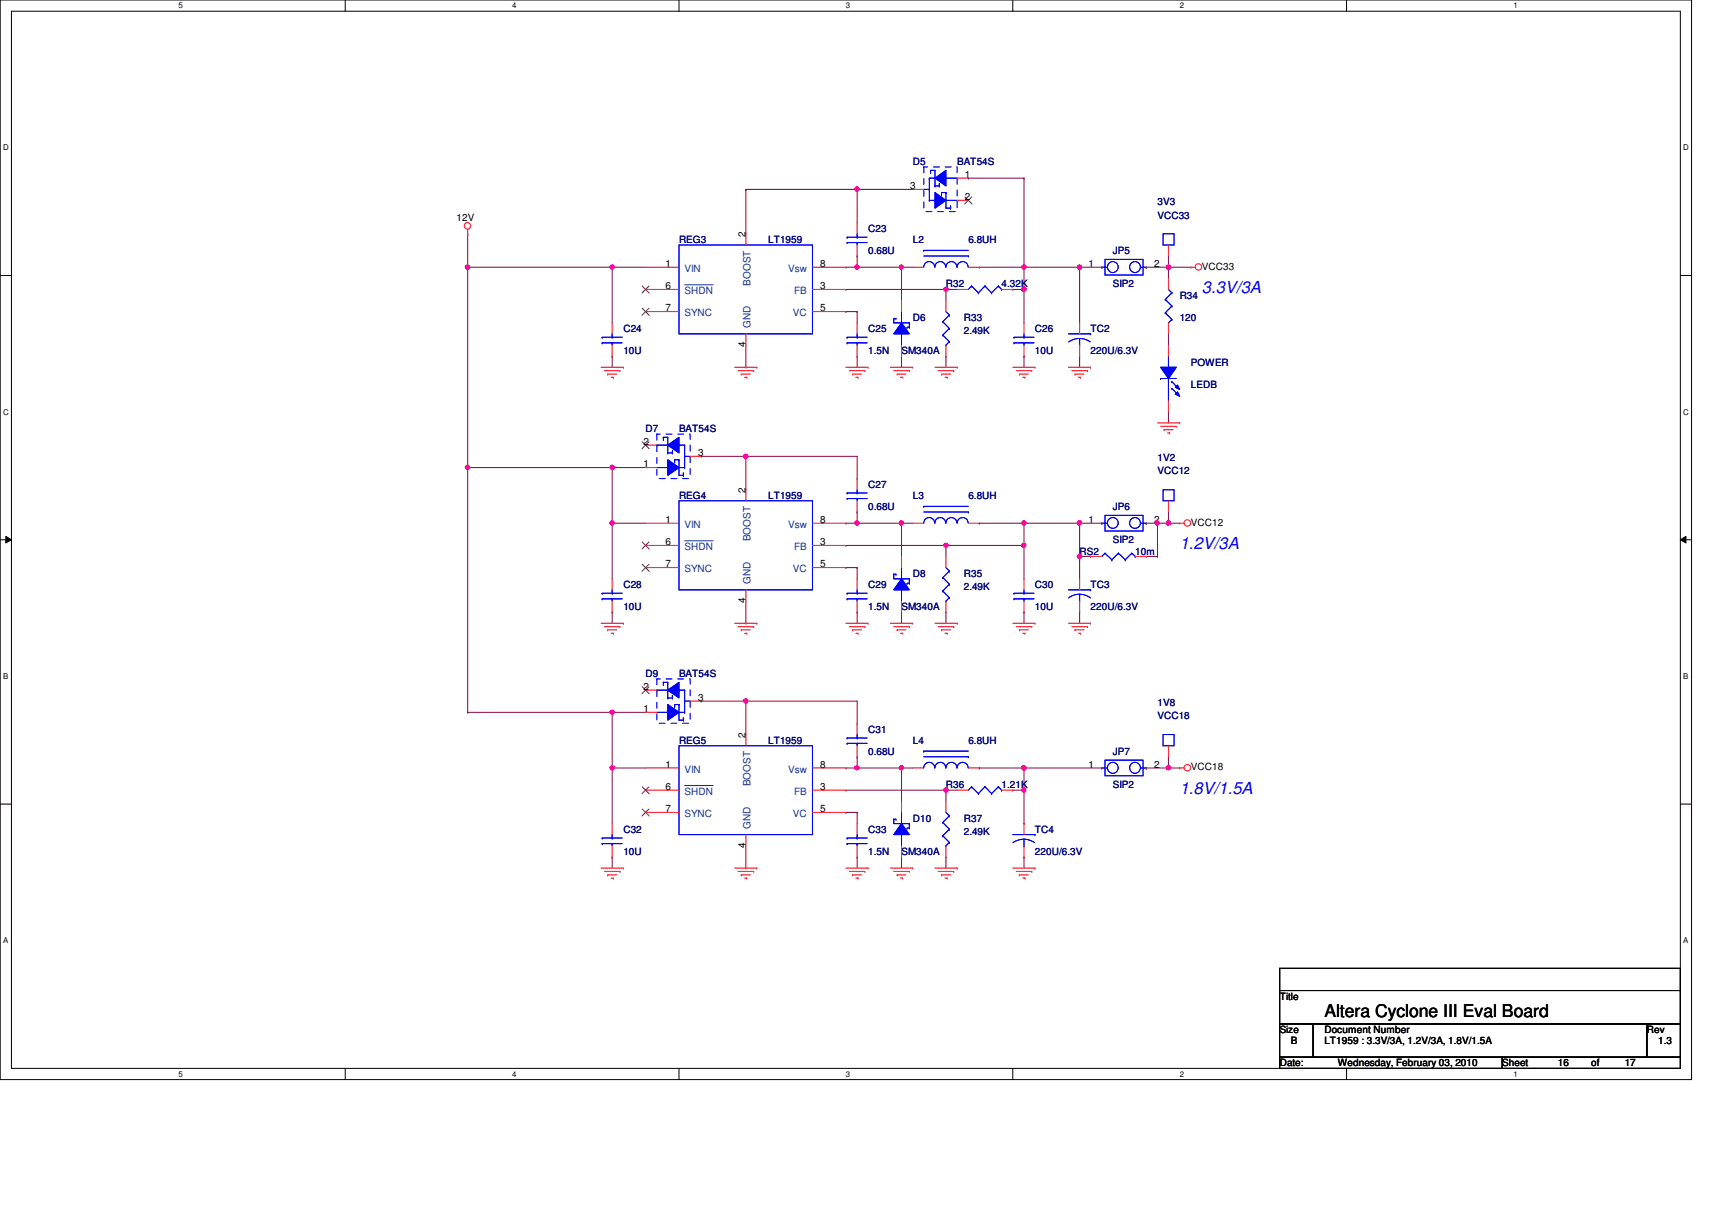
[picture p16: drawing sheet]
<svg xmlns="http://www.w3.org/2000/svg" width="297mm" height="210mm" viewBox="0 0 297 210" stroke-linecap="round" stroke-linejoin="round" font-family="sans-serif">
<defs><g id="words">
<text font-size="3" x="229.8" y="176.5">Altera Cyclone III Eval Board</text>
<g font-size="2.9" fill="#00f">
<text x="208.5" y="50.9">3.3V/3A</text>
<text x="204.7" y="95.3">1.2V/3A</text>
<text x="204.7" y="137.8">1.8V/1.5A</text>
</g>
<g font-size="1.7" fill="#00007f">
<text x="158.4" y="28.7">D5</text>
<text x="166.1" y="28.7">BAT54S</text>
<text x="200.8" y="35.6">3V3</text>
<text x="150.6" y="40.2">C23</text>
<text x="200.8" y="37.9">VCC33</text>
<text x="117.8" y="42.2">REG3</text>
<text x="133.3" y="42.2">LT1959</text>
<text x="150.6" y="44.1">0.68U</text>
<text x="158.4" y="42.2">L2</text>
<text x="168" y="42.2">6.8UH</text>
<text x="193.1" y="44.1">JP5</text>
<text x="164.1" y="49.9">R32</text>
<text x="173.8" y="49.9">4.32K</text>
<text x="193.1" y="49.9">SIP2</text>
<text x="204.7" y="51.8">R34</text>
<text x="108.2" y="57.6">C24</text>
<text x="150.6" y="57.6">C25</text>
<text x="158.4" y="55.7">D6</text>
<text x="167.2" y="55.7">R33</text>
<text x="167.2" y="58">2.49K</text>
<text x="179.6" y="57.6">C26</text>
<text x="189.2" y="57.6">TC2</text>
<text x="204.7" y="55.7">120</text>
<text x="108.2" y="61.5">10U</text>
<text x="150.6" y="61.5">1.5N</text>
<text x="156.4" y="61.5">SM340A</text>
<text x="179.6" y="61.5">10U</text>
<text x="189.2" y="61.5">220U/6.3V</text>
<text x="206.6" y="63.4">POWER</text>
<text x="206.6" y="67.3">LEDB</text>
<text x="112" y="75">D7</text>
<text x="117.8" y="75">BAT54S</text>
<text x="200.8" y="80">1V2</text>
<text x="200.8" y="82.3">VCC12</text>
<text x="117.8" y="86.6">REG4</text>
<text x="133.3" y="86.6">LT1959</text>
<text x="150.6" y="84.6">C27</text>
<text x="150.6" y="88.5">0.68U</text>
<text x="158.4" y="86.6">L3</text>
<text x="168" y="86.6">6.8UH</text>
<text x="193.1" y="88.5">JP6</text>
<text x="193.1" y="94.3">SIP2</text>
<text x="158.4" y="100.1">D8</text>
<text x="167.2" y="100.1">R35</text>
<text x="187.3" y="96.2">RS2</text>
<text x="197" y="96.2">10m</text>
<text x="108.2" y="102">C28</text>
<text x="108.2" y="105.9">10U</text>
<text x="150.6" y="102">C29</text>
<text x="150.6" y="105.9">1.5N</text>
<text x="156.4" y="105.9">SM340A</text>
<text x="167.2" y="102.4">2.49K</text>
<text x="179.6" y="102">C30</text>
<text x="179.6" y="105.9">10U</text>
<text x="189.2" y="102">TC3</text>
<text x="189.2" y="105.9">220U/6.3V</text>
<text x="112" y="117.4">D9</text>
<text x="117.8" y="117.4">BAT54S</text>
<text x="200.8" y="122.5">1V8</text>
<text x="200.8" y="124.8">VCC18</text>
<text x="117.8" y="129">REG5</text>
<text x="133.3" y="129">LT1959</text>
<text x="150.6" y="127.1">C31</text>
<text x="150.6" y="131">0.68U</text>
<text x="158.4" y="129">L4</text>
<text x="168" y="129">6.8UH</text>
<text x="193.1" y="131">JP7</text>
<text x="164.1" y="136.7">R36</text>
<text x="173.8" y="136.7">1.21K</text>
<text x="193.1" y="136.7">SIP2</text>
<text x="158.4" y="142.5">D10</text>
<text x="167.2" y="142.5">R37</text>
<text x="108.2" y="144.5">C32</text>
<text x="108.2" y="148.3">10U</text>
<text x="150.6" y="144.5">C33</text>
<text x="150.6" y="148.3">1.5N</text>
<text x="156.4" y="148.3">SM340A</text>
<text x="167.2" y="144.9">2.49K</text>
<text x="179.6" y="144.5">TC4</text>
<text x="179.6" y="148.3">220U/6.3V</text>
</g>
<g font-size="1.7">
<text x="157.9" y="32.8">3</text>
<text x="167.4" y="30.9">1</text>
<text x="167.4" y="34.7">2</text>
<text x="79.2" y="38.3">12V</text>
<text x="129.4" y="41.1" transform="rotate(-90 129.4 41.1)">2</text>
<text x="115.5" y="46.3">1</text>
<text x="142.3" y="46.3">8</text>
<text x="188.8" y="46.3">1</text>
<text x="200.2" y="46.3">2</text>
<text x="208.5" y="46.8">VCC33</text>
<text x="115.5" y="50.2">6</text>
<text x="142.3" y="50.2">3</text>
<text x="115.5" y="54">7</text>
<text x="142.3" y="54">5</text>
<text x="129.4" y="60.2" transform="rotate(-90 129.4 60.2)">4</text>
<text x="111.6" y="77.2">2</text>
<text x="111.6" y="81.1">1</text>
<text x="121.1" y="79.1">3</text>
<text x="129.4" y="85.5" transform="rotate(-90 129.4 85.5)">2</text>
<text x="115.5" y="90.7">1</text>
<text x="115.5" y="94.6">6</text>
<text x="142.3" y="94.6">3</text>
<text x="142.3" y="90.7">8</text>
<text x="188.8" y="90.7">1</text>
<text x="200.2" y="90.7">2</text>
<text x="206.6" y="91.2">VCC12</text>
<text x="115.5" y="98.4">7</text>
<text x="142.3" y="98.4">5</text>
<text x="129.4" y="104.6" transform="rotate(-90 129.4 104.6)">4</text>
<text x="111.6" y="119.7">2</text>
<text x="111.6" y="123.5">1</text>
<text x="121.1" y="121.6">3</text>
<text x="129.4" y="128" transform="rotate(-90 129.4 128)">2</text>
<text x="115.5" y="133.2">1</text>
<text x="115.5" y="137">6</text>
<text x="142.3" y="137">3</text>
<text x="142.3" y="133.2">8</text>
<text x="188.8" y="133.2">1</text>
<text x="200.2" y="133.2">2</text>
<text x="206.6" y="133.6">VCC18</text>
<text x="115.5" y="140.9">7</text>
<text x="142.3" y="140.9">5</text>
<text x="129.4" y="147.1" transform="rotate(-90 129.4 147.1)">4</text>
<text x="222" y="173.4">Title</text>
<text x="222" y="179.2">Size</text>
<text x="229.8" y="179.2">Document Number</text>
<text x="285.7" y="179.2">Rev</text>
<text x="222" y="185">Date:</text>
<text x="224" y="181.1">B</text>
<text x="229.8" y="181.1">LT1959 : 3.3V/3A, 1.2V/3A, 1.8V/1.5A</text>
<text x="232.1" y="185">Wednesday, February 03, 2010</text>
<text x="260.6" y="185">Sheet</text>
<text x="270.3" y="185">16</text>
<text x="276.1" y="185">of</text>
<text x="281.9" y="185">17</text>
<text x="287.7" y="181.1">1.3</text>
</g>
<g font-size="1.7" fill="#003f7f">
<text x="118.8" y="47.2">VIN</text>
<text x="136.8" y="47.2">Vsw</text>
<text x="118.8" y="51">SHDN</text>
<text x="130.2" y="49.5" transform="rotate(-90 130.2 49.5)">BOOST</text>
<text x="137.8" y="51">FB</text>
<text x="118.8" y="54.9">SYNC</text>
<text x="130.2" y="56.9" transform="rotate(-90 130.2 56.9)">GND</text>
<text x="137.6" y="54.9">VC</text>
<text x="118.8" y="91.6">VIN</text>
<text x="118.8" y="95.4">SHDN</text>
<text x="130.2" y="93.9" transform="rotate(-90 130.2 93.9)">BOOST</text>
<text x="136.8" y="91.6">Vsw</text>
<text x="137.8" y="95.4">FB</text>
<text x="118.8" y="99.3">SYNC</text>
<text x="130.2" y="101.3" transform="rotate(-90 130.2 101.3)">GND</text>
<text x="137.6" y="99.3">VC</text>
<text x="118.8" y="134">VIN</text>
<text x="118.8" y="137.9">SHDN</text>
<text x="130.2" y="136.4" transform="rotate(-90 130.2 136.4)">BOOST</text>
<text x="136.8" y="134">Vsw</text>
<text x="137.8" y="137.9">FB</text>
<text x="118.8" y="141.7">SYNC</text>
<text x="130.2" y="143.8" transform="rotate(-90 130.2 143.8)">GND</text>
<text x="137.6" y="141.7">VC</text>
</g>
<g font-size="1.4">
<text x="30.9" y="1.4">5</text>
<text x="88.9" y="1.4">4</text>
<text x="146.8" y="1.4">3</text>
<text x="204.7" y="1.4">2</text>
<text x="262.6" y="1.4">1</text>
<text x=".5" y="26.1">D</text>
<text x="292.1" y="26.1">D</text>
<text x=".5" y="71.9">C</text>
<text x="292.1" y="71.9">C</text>
<text x=".5" y="117.8">B</text>
<text x="292.1" y="117.8">B</text>
<text x=".5" y="163.6">A</text>
<text x="292.1" y="163.6">A</text>
<text x="30.9" y="186.8">5</text>
<text x="88.9" y="186.8">4</text>
<text x="146.8" y="186.8">3</text>
<text x="204.7" y="186.8">2</text>
<text x="262.6" y="186.8">1</text>
</g>
</g></defs>
<path d="M0 0h293.5v187.3h-293.5zM2 1.9h289.5v183.4h-289.5z" fill="none" stroke="#000" stroke-width=".17"/>
<g fill="#fff">
<path d="M30.9 .2h.8v1.5h-.8z"/>
<path d="M30.9 185.5h.8v1.6h-.8z"/>
</g>
<path d="M59.9 0v1.9M59.9 185.3v2" fill="none" stroke="#000" stroke-width=".17"/>
<g fill="#fff">
<path d="M88.9 .2h.7v1.5h-.7z"/>
<path d="M88.9 185.5h.7v1.6h-.7z"/>
</g>
<path d="M117.8 0v1.9M117.8 185.3v2" fill="none" stroke="#000" stroke-width=".17"/>
<g fill="#fff">
<path d="M146.8 .2h.7v1.5h-.7z"/>
<path d="M146.8 185.5h.7v1.6h-.7z"/>
</g>
<path d="M175.7 0v1.9M175.7 185.3v2" fill="none" stroke="#000" stroke-width=".17"/>
<g fill="#fff">
<path d="M204.7 .2h.7v1.5h-.7z"/>
<path d="M204.7 185.5h.7v1.6h-.7z"/>
</g>
<path d="M233.6 0v1.9M233.6 185.3v2" fill="none" stroke="#000" stroke-width=".17"/>
<g fill="#fff">
<path d="M262.6 .2h.8v1.5h-.8z"/>
<path d="M262.6 185.5h.8v1.6h-.8z"/>
<path d="M.5 24.8h1v1.6h-1z"/>
<path d="M292.1 24.8h.9v1.6h-.9z"/>
<path d="M.5 70.7h1v1.5h-1z"/>
<path d="M292.1 70.7h.9v1.5h-.9z"/>
</g>
<path d="M0 47.8h2M291.5 47.8h2" fill="none" stroke="#000" stroke-width=".17"/>
<g fill="#fff">
<path d="M.5 116.5h.9v1.6h-.9z"/>
<path d="M292.1 116.5h.8v1.6h-.8z"/>
</g>
<path d="M0 93.6h2M1 93l1 .6-1 .6zM291.5 93.6l1-.6v1.2zM291.5 93.6h2" fill="none" stroke="#000" stroke-width=".17"/>
<path d="M1 93l1 .6-1 .6zM291.5 93.6l1-.6v1.2z" fill="#000"/>
<g fill="#fff">
<path d="M.5 162.4h.9v1.5h-.9z"/>
<path d="M292.1 162.4h.8v1.5h-.8z"/>
</g>
<path d="M0 139.5h2M291.5 139.5h2" fill="none" stroke="#000" stroke-width=".17"/>
<g fill="none" stroke="#7f003f" stroke-width=".17">
<path d="M129.4 59.9v3.8M146.8 54.1h.1M146.8 46.4h.1M146.8 54.1h1.9M146.8 46.4h1.9M148.7 54.1h.1M148.7 54.1v1.9M156.4 46.4h.1M156.4 46.4v5.8M156.4 46.4h2M129.4 63.7h.1M148.7 61.8h.1"/>
<path d="M148.7 61.8v1.9M156.4 61.8h.1M156.4 61.8v1.9"/>
</g>
<circle cx="156.4" cy="46.3" r=".37" fill="#f0f"/>
<circle cx="156.4" cy="46.3" r=".37" fill="none" stroke="#f0f" stroke-width=".17"/>
<path d="M164.1 50.2h.1M164.1 50.2h2" fill="none" stroke="#7f003f" stroke-width=".17"/>
<circle cx="164.1" cy="50.2" r=".37" fill="#f0f"/>
<circle cx="164.1" cy="50.2" r=".37" fill="none" stroke="#f0f" stroke-width=".17"/>
<path d="M164.1 50.2h.1M164.1 50.2v2M175.7 50.2h.1M175.7 50.2h2M177.7 46.4h.1M177.7 46.4h9.6M164.1 61.8h.1M164.1 61.8v1.9" fill="none" stroke="#7f003f" stroke-width=".17"/>
<circle cx="177.6" cy="50.2" r=".37" fill="#f0f"/>
<circle cx="177.6" cy="50.2" r=".37" fill="none" stroke="#f0f" stroke-width=".17"/>
<g fill="none" stroke="#7f003f" stroke-width=".17">
<path d="M129.4 32.9h.1M129.4 32.9v7.7M148.7 32.9h.1M148.7 32.9v5.7M106.2 46.4h.1M106.2 46.4h5.8M148.7 44.4h.1M148.7 44.4v2M177.7 50.2h.1M177.7 46.4v9.6M106.2 61.8h.1M106.2 61.8v1.9"/>
<path d="M177.7 61.8h.1M177.7 61.8v1.9"/>
</g>
<circle cx="177.6" cy="46.3" r=".37" fill="#f0f"/>
<circle cx="177.6" cy="46.3" r=".37" fill="none" stroke="#f0f" stroke-width=".17"/>
<circle cx="177.6" cy="50.2" r=".37" fill="#f0f"/>
<circle cx="177.6" cy="50.2" r=".37" fill="none" stroke="#f0f" stroke-width=".17"/>
<path d="M187.3 46.4h.1M187.3 46.4v9.6M187.3 61.8h.1M187.3 61.8v1.9" fill="none" stroke="#7f003f" stroke-width=".17"/>
<circle cx="187.3" cy="46.3" r=".37" fill="#f0f"/>
<circle cx="187.3" cy="46.3" r=".37" fill="none" stroke="#f0f" stroke-width=".17"/>
<path d="M106.2 46.4h.1M106.2 46.4v9.6" fill="none" stroke="#7f003f" stroke-width=".17"/>
<circle cx="106.2" cy="46.3" r=".37" fill="#f0f"/>
<circle cx="106.2" cy="46.3" r=".37" fill="none" stroke="#f0f" stroke-width=".17"/>
<path d="M106.2 90.8h.1M106.2 90.8v9.6" fill="none" stroke="#7f003f" stroke-width=".17"/>
<circle cx="106.2" cy="90.7" r=".38" fill="#f0f"/>
<circle cx="106.2" cy="90.7" r=".38" fill="none" stroke="#f0f" stroke-width=".17"/>
<path d="M146.8 90.8h.1M146.8 90.8h1.9M156.4 90.8h.1M156.4 90.8v5.7M156.4 90.8h2M177.7 94.6h.1M177.7 90.8v9.6M177.7 106.2h.1M177.7 106.2v1.9M187.3 106.2h.1M187.3 106.2v1.9" fill="none" stroke="#7f003f" stroke-width=".17"/>
<circle cx="156.4" cy="90.7" r=".38" fill="#f0f"/>
<circle cx="156.4" cy="90.7" r=".38" fill="none" stroke="#f0f" stroke-width=".17"/>
<path d="M129.4 79.2h.1M129.4 79.2h19.3v3.8M129.4 79.2v5.8M148.7 88.8h.1M148.7 83h.1M148.7 88.8v2" fill="none" stroke="#7f003f" stroke-width=".17"/>
<circle cx="129.4" cy="79.1" r=".37" fill="#f0f"/>
<circle cx="129.4" cy="79.1" r=".37" fill="none" stroke="#f0f" stroke-width=".17"/>
<path d="M164.1 94.6h.1M164.1 94.6h13.6" fill="none" stroke="#7f003f" stroke-width=".17"/>
<circle cx="177.6" cy="94.6" r=".37" fill="#f0f"/>
<circle cx="177.6" cy="94.6" r=".37" fill="none" stroke="#f0f" stroke-width=".17"/>
<circle cx="164.1" cy="94.6" r=".37" fill="#f0f"/>
<circle cx="164.1" cy="94.6" r=".37" fill="none" stroke="#f0f" stroke-width=".17"/>
<g fill="none" stroke="#7f003f" stroke-width=".17">
<path d="M106.2 81.1h.1M106.2 90.8h.1M106.2 81.1h5.8M106.2 90.8h5.8M146.8 98.5h.1M146.8 98.5h1.9M148.7 98.5h.1M148.7 98.5v1.9M164.1 94.6h.1M164.1 94.6v1.9M169.9 90.8h.1M169.9 90.8h17.4"/>
<path d="M177.7 90.8h.1M106.2 106.2h.1M106.2 106.2v1.9M129.4 108.1h.1M129.4 104.3v3.8M148.7 106.2h.1M148.7 106.2v1.9M156.4 106.2h.1M156.4 106.2v1.9M164.1 106.2h.1M164.1 106.2v1.9"/>
</g>
<circle cx="177.6" cy="90.7" r=".38" fill="#f0f"/>
<circle cx="177.6" cy="90.7" r=".38" fill="none" stroke="#f0f" stroke-width=".17"/>
<path d="M121.7 79.2h.1M121.7 79.2h7.7M106.2 81.1h.1M106.2 81.1v9.7M146.8 94.6h.1M146.8 94.6h17.3M148.7 90.8h.1M148.7 90.8h7.7" fill="none" stroke="#7f003f" stroke-width=".17"/>
<circle cx="148.7" cy="90.7" r=".38" fill="#f0f"/>
<circle cx="148.7" cy="90.7" r=".38" fill="none" stroke="#f0f" stroke-width=".17"/>
<path d="M81.1 81.1h.1M81.1 81.1h25.1" fill="none" stroke="#7f003f" stroke-width=".17"/>
<circle cx="106.2" cy="81.1" r=".38" fill="#f0f"/>
<circle cx="106.2" cy="81.1" r=".38" fill="none" stroke="#f0f" stroke-width=".17"/>
<path d="M81.1 81.1h.1M81.1 81.1v42.5" fill="none" stroke="#7f003f" stroke-width=".17"/>
<circle cx="81.1" cy="81.1" r=".38" fill="#f0f"/>
<circle cx="81.1" cy="81.1" r=".38" fill="none" stroke="#f0f" stroke-width=".17"/>
<path d="M146.8 50.2h.1M146.8 50.2h17.3M148.7 46.4h.1M148.7 46.4h7.7" fill="none" stroke="#7f003f" stroke-width=".17"/>
<circle cx="148.7" cy="46.3" r=".37" fill="#f0f"/>
<circle cx="148.7" cy="46.3" r=".37" fill="none" stroke="#f0f" stroke-width=".17"/>
<path d="M202.7 46.4h.1M202.7 46.4h3.9M202.7 90.8h.1M202.7 90.8h2" fill="none" stroke="#7f003f" stroke-width=".17"/>
<circle cx="202.7" cy="90.7" r=".38" fill="#f0f"/>
<circle cx="202.7" cy="90.7" r=".38" fill="none" stroke="#f0f" stroke-width=".17"/>
<path d="M81.1 46.4h.1M81.1 46.4h25.1M187.3 90.8h.1M187.3 90.8h3.9M106.2 133.2h.1M106.2 133.2v9.7" fill="none" stroke="#7f003f" stroke-width=".17"/>
<circle cx="106.2" cy="133.2" r=".37" fill="#f0f"/>
<circle cx="106.2" cy="133.2" r=".37" fill="none" stroke="#f0f" stroke-width=".17"/>
<path d="M146.8 133.2h.1M146.8 133.2h1.9M156.4 133.2h.1M156.4 133.2v5.8M156.4 133.2h2" fill="none" stroke="#7f003f" stroke-width=".17"/>
<circle cx="156.4" cy="133.2" r=".37" fill="#f0f"/>
<circle cx="156.4" cy="133.2" r=".37" fill="none" stroke="#f0f" stroke-width=".17"/>
<path d="M129.4 121.6h.1M129.4 121.6v5.8M129.4 121.6h19.3v3.9M148.7 125.5h.1M148.7 131.3h.1M148.7 131.3v1.9M164.1 148.7h.1M164.1 148.7v1.9" fill="none" stroke="#7f003f" stroke-width=".17"/>
<circle cx="129.4" cy="121.6" r=".37" fill="#f0f"/>
<circle cx="129.4" cy="121.6" r=".37" fill="none" stroke="#f0f" stroke-width=".17"/>
<g fill="none" stroke="#7f003f" stroke-width=".17">
<path d="M106.2 133.2h.1M106.2 123.6h.1M106.2 133.2h5.8M106.2 123.6h5.8M177.7 133.2h.1M177.7 133.2h13.5M106.2 148.7h.1M106.2 148.7v1.9M129.4 150.6h.1M129.4 146.7v3.9M146.8 140.9h.1M146.8 140.9h1.9"/>
<path d="M148.7 140.9h.1M148.7 148.7h.1M148.7 140.9v2M148.7 148.7v1.9M156.4 148.7h.1M156.4 148.7v1.9"/>
</g>
<circle cx="177.6" cy="133.2" r=".37" fill="#f0f"/>
<circle cx="177.6" cy="133.2" r=".37" fill="none" stroke="#f0f" stroke-width=".17"/>
<path d="M148.7 133.2h.1M148.7 133.2h7.7" fill="none" stroke="#7f003f" stroke-width=".17"/>
<circle cx="148.7" cy="133.2" r=".37" fill="#f0f"/>
<circle cx="148.7" cy="133.2" r=".37" fill="none" stroke="#f0f" stroke-width=".17"/>
<path d="M106.2 123.6h.1M106.2 123.6v9.6M164.1 137.1h.1M164.1 137.1h2" fill="none" stroke="#7f003f" stroke-width=".17"/>
<circle cx="164.1" cy="137" r=".37" fill="#f0f"/>
<circle cx="164.1" cy="137" r=".37" fill="none" stroke="#f0f" stroke-width=".17"/>
<path d="M81.1 123.6h.1M81.1 123.6h25.1M121.7 121.6h.1M121.7 121.6h7.7" fill="none" stroke="#7f003f" stroke-width=".17"/>
<circle cx="106.2" cy="123.5" r=".37" fill="#f0f"/>
<circle cx="106.2" cy="123.5" r=".37" fill="none" stroke="#f0f" stroke-width=".17"/>
<path d="M202.7 133.2h.1M202.7 133.2h2" fill="none" stroke="#7f003f" stroke-width=".17"/>
<circle cx="202.7" cy="133.2" r=".37" fill="#f0f"/>
<circle cx="202.7" cy="133.2" r=".37" fill="none" stroke="#f0f" stroke-width=".17"/>
<path d="M146.8 137.1h.1M146.8 137.1h17.3M164.1 137.1h.1M164.1 137.1v1.9M169.9 133.2h.1M169.9 133.2h7.8v3.9M175.7 137.1h.1M175.7 137.1h2M177.7 137.1h.1" fill="none" stroke="#7f003f" stroke-width=".17"/>
<circle cx="177.6" cy="133.2" r=".37" fill="#f0f"/>
<circle cx="177.6" cy="133.2" r=".37" fill="none" stroke="#f0f" stroke-width=".17"/>
<circle cx="177.6" cy="137" r=".37" fill="#f0f"/>
<circle cx="177.6" cy="137" r=".37" fill="none" stroke="#f0f" stroke-width=".17"/>
<path d="M81.1 40.6h.1M81.1 46.4h.1M81.1 40.6v40.5M187.3 46.4h.1M187.3 46.4h3.9" fill="none" stroke="#7f003f" stroke-width=".17"/>
<circle cx="81.1" cy="46.3" r=".37" fill="#f0f"/>
<circle cx="81.1" cy="46.3" r=".37" fill="none" stroke="#f0f" stroke-width=".17"/>
<path d="M202.7 57.9h.1M202.7 46.4h.1M202.7 46.4v1.9M202.7 57.9v2M202.7 71.5h.1M202.7 71.5v1.9" fill="none" stroke="#7f003f" stroke-width=".17"/>
<circle cx="202.7" cy="46.3" r=".37" fill="#f0f"/>
<circle cx="202.7" cy="46.3" r=".37" fill="none" stroke="#f0f" stroke-width=".17"/>
<path d="M148.7 32.9h.1M148.7 32.9h9.7M198.9 46.4h.1M198.9 46.4h3.8" fill="none" stroke="#7f003f" stroke-width=".17"/>
<circle cx="148.7" cy="32.8" r=".38" fill="#f0f"/>
<circle cx="148.7" cy="32.8" r=".38" fill="none" stroke="#f0f" stroke-width=".17"/>
<g fill="none" stroke="#7f003f" stroke-width=".17">
<path d="M129.4 32.9h.1M129.4 32.9h19.3M168 30.9h.1M168 30.9h9.7M177.7 30.9h.1M177.7 30.9v15.5h-7.8M169.9 46.4h.1M202.7 46.4h.1M202.7 44.4v2M187.3 96.5h.1M187.3 96.5v3.9M200.8 90.8h.1"/>
<path d="M200.8 90.8h1.9M202.7 90.8h.1M202.7 88.8v2M177.7 137.1v5.8M198.9 133.2h.1M198.9 133.2h3.8M202.7 133.2h.1M202.7 131.3v1.9M177.7 148.7h.1M177.7 142.9h.1M177.7 148.7v1.9"/>
</g>
<circle cx="187.3" cy="96.5" r=".38" fill="#f0f"/>
<circle cx="187.3" cy="96.5" r=".38" fill="none" stroke="#f0f" stroke-width=".17"/>
<path d="M187.3 90.8h.1M187.3 90.8v5.7h1.9M189.2 96.5h.1" fill="none" stroke="#7f003f" stroke-width=".17"/>
<circle cx="187.3" cy="90.7" r=".38" fill="#f0f"/>
<circle cx="187.3" cy="90.7" r=".38" fill="none" stroke="#f0f" stroke-width=".17"/>
<path d="M200.8 96.5h.1M200.8 90.8v5.7" fill="none" stroke="#7f003f" stroke-width=".17"/>
<circle cx="200.8" cy="90.7" r=".38" fill="#f0f"/>
<circle cx="200.8" cy="90.7" r=".38" fill="none" stroke="#f0f" stroke-width=".17"/>
<path d="M198.9 96.5h.1M198.9 90.8h.1M198.9 96.5h1.9M198.9 90.8h1.9" fill="none" stroke="#7f003f" stroke-width=".17"/>
<g fill="none" stroke="#f00" stroke-width=".17">
<path d="M81.1 39.8v.8M81.1 40.6h.1M148.7 56v1.9M148.7 59.9v1.9M206.6 46.4h.1M206.6 46.4h.8M104.3 63.7h3.9M104.9 64.3h2.7M105.4 64.9h.1M105.4 64.9h1.6M106 65.4h.4M106.4 65.4h.1"/>
<path d="M107.6 64.3h.1M108.2 63.7h.1M127.5 63.7h3.8M128.1 64.3h2.7M128.6 64.9h.1M128.6 64.9h1.6M129.2 65.4h.4M129.6 65.4h.1M130.8 64.3h.1M131.3 63.7h.1M146.8 63.7h3.8M147.4 64.3h2.7"/>
<path d="M147.9 64.9h.1M147.9 64.9h1.6M148.5 65.4h.4M148.9 65.4h.1M150.1 64.3h.1M150.6 63.7h.1M154.5 63.7h3.9M155.1 64.3h2.7M155.7 64.9h.1M155.7 64.9h1.5M156.2 65.4h.4M156.6 65.4h.1"/>
<path d="M157.8 64.3h.1M158.4 63.7h.1M162.2 63.7h3.9M162.8 64.3h2.7M163.4 64.9h.1M163.4 64.9h1.5M164 65.4h.3M164.3 65.4h.1M165.5 64.3h.1M166.1 63.7h.1M175.7 63.7h3.9M176.3 64.3h2.7"/>
<path d="M176.9 64.9h.1M176.9 64.9h1.5M177.5 65.4h.3M177.8 65.4h.1M179 64.3h.1M179.6 63.7h.1M185.4 63.7h3.8M186 64.3h2.7M186.5 64.9h.1M186.5 64.9h1.6M187.1 65.4h.4M187.5 65.4h.1"/>
<path d="M188.7 64.3h.1M189.2 63.7h.1M200.8 73.4h3.9M201.4 74h2.7M202 74.5h.1M202 74.5h1.5M202.6 75.1h.3M202.9 75.1h.1M204.1 74h.1M204.7 73.4h.1M204.7 90.8h.1M204.7 90.8h.7"/>
<path d="M104.3 108.1h3.9M104.9 108.7h2.7M105.4 109.3h.1M105.4 109.3h1.6M106 109.9h.4M106.4 109.9h.1M107.6 108.7h.1M108.2 108.1h.1M127.5 108.1h3.8M128.1 108.7h2.7M128.6 109.3h.1M128.6 109.3h1.6"/>
<path d="M129.2 109.9h.4M129.6 109.9h.1M130.8 108.7h.1M131.3 108.1h.1M146.8 108.1h3.8M147.4 108.7h2.7M147.9 109.3h.1M147.9 109.3h1.6M148.5 109.9h.4M148.9 109.9h.1M150.1 108.7h.1M150.6 108.1h.1"/>
<path d="M154.5 108.1h3.9M155.1 108.7h2.7M155.7 109.3h.1M155.7 109.3h1.5M156.2 109.9h.4M156.6 109.9h.1M157.8 108.7h.1M158.4 108.1h.1M162.2 108.1h3.9M162.8 108.7h2.7M163.4 109.3h.1M163.4 109.3h1.5"/>
<path d="M164 109.9h.3M164.3 109.9h.1M165.5 108.7h.1M166.1 108.1h.1M175.7 108.1h3.9M176.3 108.7h2.7M176.9 109.3h.1M176.9 109.3h1.5M177.5 109.9h.3M177.8 109.9h.1M179 108.7h.1M179.6 108.1h.1"/>
<path d="M185.4 108.1h3.8M186 108.7h2.7M186.5 109.3h.1M186.5 109.3h1.6M187.1 109.9h.4M187.5 109.9h.1M188.7 108.7h.1M189.2 108.1h.1M204.7 133.2h.1M204.7 133.2h.7M104.3 150.6h3.9M104.9 151.2h2.7"/>
<path d="M105.4 151.8h.1M105.4 151.8h1.6M106 152.3h.4M106.4 152.3h.1M107.6 151.2h.1M108.2 150.6h.1M127.5 150.6h3.8M128.1 151.2h2.7M128.6 151.8h.1M128.6 151.8h1.6M129.2 152.3h.4M129.6 152.3h.1"/>
<path d="M130.8 151.2h.1M131.3 150.6h.1M146.8 150.6h3.8M147.4 151.2h2.7M147.9 151.8h.1M147.9 151.8h1.6M148.5 152.3h.4M148.9 152.3h.1M150.1 151.2h.1M150.6 150.6h.1M154.5 150.6h3.9M155.1 151.2h2.7"/>
<path d="M155.7 151.8h.1M155.7 151.8h1.5M156.2 152.3h.4M156.6 152.3h.1M157.8 151.2h.1M158.4 150.6h.1M162.2 150.6h3.9M162.8 151.2h2.7M163.4 151.8h.1M163.4 151.8h1.5M164 152.3h.3M164.3 152.3h.1"/>
<path d="M165.5 151.2h.1M166.1 150.6h.1M175.7 150.6h3.9M176.3 151.2h2.7M176.9 151.8h.1M176.9 151.8h1.5M177.5 152.3h.3M177.8 152.3h.1M179 151.2h.1M179.6 150.6h.1"/>
<circle cx="81.1" cy="39.2" r=".56"/>
<circle cx="207.9" cy="46.3" r=".56"/>
<circle cx="206" cy="90.7" r=".56"/>
<circle cx="206" cy="133.2" r=".56"/>
</g>
<path d="M222 168h69.5v3.8h-69.5zM222 171.8h69.5v5.8h-69.5zM222 177.6h5.8v5.8h-5.8zM227.8 177.6h57.9v5.8h-57.9zM285.7 177.6h5.8v5.8h-5.8zM222 183.4h38.6v1.9h-38.6zM260.6 183.4h30.9v1.9h-30.9z" fill="none" stroke="#000" stroke-width=".17"/>
<g fill="none" stroke="#00f" stroke-width=".17">
<path d="M147 58.5h.1M147 59.5h.1M147 58.5h3.4M147 59.5h3.4M148.7 59.5h.1M148.7 58.5h.1M148.7 57.9v.6M148.7 59.5v.4M201.4 65.7h.1M201.4 65.7h2.7M202.7 63.7h.1M202.7 69.5h.1"/>
<path d="M202.7 61.8v1.9M202.7 65.7v3.8"/>
</g>
<path d="M201.4 63.7h2.7l-1.4 2z" fill-rule="evenodd" fill="#00f"/>
<path d="M201.4 63.7h2.7l-1.4 2z" fill="none" stroke="#00f" stroke-width=".17"/>
<path d="M204.3 68l.4 .7-.8-.3z" fill-rule="evenodd" fill="#00f"/>
<path d="M204.3 68l.4 .7-.8-.3z" fill="none" stroke="#00f" stroke-width=".17"/>
<path d="M204.3 66.8l.4 .8-.8-.4z" fill-rule="evenodd" fill="#00f"/>
<path d="M201.4 65.7h.1M201.4 65.7h2.7M202.7 63.7h.1M202.7 69.5h.1M202.7 61.8v1.9M202.7 65.7v3.8M203.3 66.2h.1M203.3 67.4h.1M203.3 66.2l1.2 1.2M203.3 67.4l1.2 1.1M204.3 66.8l.4 .8-.8-.4z" fill="none" stroke="#00f" stroke-width=".17"/>
<path d="M201.4 63.7h2.7l-1.4 2z" fill-rule="evenodd" fill="#00f"/>
<path d="M201.4 63.7h2.7l-1.4 2z" fill="none" stroke="#00f" stroke-width=".17"/>
<path d="M204.3 68l.4 .7-.8-.3z" fill-rule="evenodd" fill="#00f"/>
<path d="M204.3 68l.4 .7-.8-.3z" fill="none" stroke="#00f" stroke-width=".17"/>
<path d="M204.3 66.8l.4 .8-.8-.4z" fill-rule="evenodd" fill="#00f"/>
<g fill="none" stroke="#00f" stroke-width=".17">
<path d="M161.2 30.9h.1M161.2 30.9h1M161.5 29.9h.1M161.5 29.5v.4M162.2 32.3h.1M162.2 32.3h.8M162.2 29.5v2.8M163 32.3h.1M163 31.9h.1M163 31.9v.4M164.1 30.9h.1M164.1 30.9h2"/>
<path d="M203.3 66.2h.1M203.3 67.4h.1M203.3 66.2l1.2 1.2M203.3 67.4l1.2 1.1M204.3 66.8l.4 .8-.8-.4zM191.7 96h.1M191.7 96l-.5 .5M191.7 96l1.2 1.1M192.9 97.1h.1M194.1 96h.1M194.1 96l-1.2 1.1M194.1 96l1.1 1.1"/>
<path d="M195.2 97.1h.1M196.4 96h.1M196.4 96l-1.2 1.1M196.4 96l.6 .5M197 96.5h.1M104.5 102.9h.1M104.5 103.9h.1M104.5 102.9h3.4M104.5 103.9h3.4M106.2 103.9h.1M106.2 102.9h.1M106.2 102.3v.6"/>
<path d="M106.2 103.9v.4M160.3 130.3h.1M160.3 133.2a.95 .95 0 0 1 .9-1 .95 .95 0 0 1 1 1M160.3 131.3h7.7M160.3 130.3h7.7M162.2 133.2a.93 .93 0 0 1 .9-1 .93 .93 0 0 1 1 1M164.1 133.2a.95 .95 0 0 1 1-1 .95 .95 0 0 1 .9 1M166.1 133.2a.95 .95 0 0 1 .9-1 .95 .95 0 0 1 1 1M168 131.3h.1"/>
</g>
<path d="M202.7 59.9v1.9M202.7 69.5v2M189.2 96.5h2M197 96.5h1.9M106.2 100.4v1.9M106.2 104.3v1.9M158.4 133.2h1.9M168 133.2h1.9" fill="none" stroke="#f00" stroke-width=".17"/>
<path d="M160.3 29h5.8v7.7h-5.8z" fill="none" stroke="#fff" stroke-width=".17" stroke-dasharray="1 1 1 1 1 1 1 1"/>
<path d="M160.3 29h5.8v7.7h-5.8z" fill="none" stroke="#00f" stroke-width=".17" stroke-dasharray="1 1 1 1 1 1 1 1"/>
<path d="M162.2 30.9l1.9-1.4v2.8z" fill-rule="evenodd" fill="#00f"/>
<g fill="none" stroke="#00f" stroke-width=".17">
<path d="M161.2 34.8h1M161.5 29.5h.1M161.5 29.5h.7M162.2 30.9l1.9-1.4v2.8zM162.2 34.8h.1M163.4 33.4h.1M163.4 33.8h.1M163.4 33.4h.7M163.4 33.4v.4M164.1 33.4h.1M164.1 33.4v2.7M164.1 34.8h2"/>
<path d="M164.9 35.7h.1M164.9 35.7v.4M166.1 34.8h.1"/>
</g>
<path d="M162.2 33.4l1.9 1.4-1.9 1.3z" fill-rule="evenodd" fill="#00f"/>
<g fill="none" stroke="#00f" stroke-width=".17">
<path d="M160.3 32.9h.9M161.2 34.8h.1M161.2 32.9h.1M161.2 30.9h.1M161.2 30.9v3.9M161.2 30.9h1M161.5 29.9h.1M161.5 29.5v.4M162.2 33.4l1.9 1.4-1.9 1.3zM162.2 32.3h.1M162.2 32.3h.8M162.2 29.5v2.8"/>
<path d="M163 32.3h.1M163 31.9h.1M163 31.9v.4M164.1 30.9h.1M164.1 36.1h.8M164.1 30.9h2M164.9 36.1h.1"/>
</g>
<path d="M160.3 29h5.8v7.7h-5.8z" fill="none" stroke="#fff" stroke-width=".17" stroke-dasharray="1 1 1 1 1 1 1 1"/>
<path d="M160.3 29h5.8v7.7h-5.8z" fill="none" stroke="#00f" stroke-width=".17" stroke-dasharray="1 1 1 1 1 1 1 1"/>
<path d="M162.2 30.9l1.9-1.4v2.8z" fill-rule="evenodd" fill="#00f"/>
<g fill="none" stroke="#00f" stroke-width=".17">
<path d="M161.2 34.8h1M161.5 29.5h.1M161.5 29.5h.7M162.2 30.9l1.9-1.4v2.8zM162.2 34.8h.1M163.4 33.4h.1M163.4 33.8h.1M163.4 33.4h.7M163.4 33.4v.4M164.1 33.4h.1M164.1 33.4v2.7M164.1 34.8h2"/>
<path d="M164.9 35.7h.1M164.9 35.7v.4M166.1 34.8h.1"/>
</g>
<path d="M162.2 33.4l1.9 1.4-1.9 1.3z" fill-rule="evenodd" fill="#00f"/>
<g fill="none" stroke="#00f" stroke-width=".17">
<path d="M160.3 32.9h.9M161.2 34.8h.1M161.2 32.9h.1M161.2 30.9v3.9M162.2 33.4l1.9 1.4-1.9 1.3zM164.1 36.1h.8M164.9 36.1h.1M201.8 40.6h1.9v1.9h-1.9zM202.2 51.9h.1M202.2 54.3h.1M202.2 51.9l1.1 1.2M202.2 54.3l1.1 1.1"/>
<path d="M202.7 56h.1M202.7 50.2l.6 .6M203.3 50.8h.1M203.3 53.1h.1M203.3 55.4h.1M203.3 50.8l-1.1 1.1M203.3 53.1l-1.1 1.2M203.3 55.4l-.6 .6M114 123.6h1.9M115.9 123.6h.1M117 122.2h.1M117 122.6h.1"/>
<path d="M117 122.2h.8M117 122.2v.4M117.8 122.2h.1M117.8 122.2v2.7M117.8 123.6h1M118.6 124.5h.1M118.6 124.5v.4M118.8 123.6h.1"/>
</g>
<path d="M158.4 32.9h1.9M166.1 30.9h1.9M166.1 34.8h1.9M202.7 42.5v1.9M202.7 48.3v1.9M202.7 56v1.9" fill="none" stroke="#f00" stroke-width=".17"/>
<path d="M167.4 34.2l1.3 1.2M168.6 34.2l-1.2 1.2" fill="none" stroke="#7f3f00" stroke-width=".17"/>
<path d="M114 117.8h5.8v7.7h-5.8z" fill="none" stroke="#fff" stroke-width=".17" stroke-dasharray="1 1 1 1 1 1 1 1"/>
<path d="M114 117.8h5.8v7.7h-5.8z" fill="none" stroke="#00f" stroke-width=".17" stroke-dasharray="1 1 1 1 1 1 1 1"/>
<path d="M115.9 122.2l1.9 1.4-1.9 1.3z" fill-rule="evenodd" fill="#00f"/>
<g fill="none" stroke="#00f" stroke-width=".17">
<path d="M114 119.7h.1M114 119.7h1.9M115.1 118.7h.1M115.1 118.4v.3M115.9 118.4v2.7M117.8 119.7h.1M117.8 119.7h1M115.9 122.2l1.9 1.4-1.9 1.3zM115.9 121.1h.1M115.9 121.1h.8M116.7 121.1h.1M116.7 120.6h.1"/>
<path d="M116.7 120.6v.5M117.8 124.9h.8M118.6 124.9h.1"/>
</g>
<path d="M115.9 119.7l1.9-1.3v2.7z" fill-rule="evenodd" fill="#00f"/>
<g fill="none" stroke="#00f" stroke-width=".17">
<path d="M115.1 118.4h.1M115.1 118.4h.8M115.9 119.7l1.9-1.3v2.7zM118.8 119.7h.1M118.8 119.7v3.9M114 123.6h1.9M115.9 123.6h.1M117 122.2h.1M117 122.6h.1M117 122.2h.8M117 122.2v.4M117.8 122.2h.1"/>
<path d="M117.8 122.2v2.7M117.8 123.6h1M118.6 124.5h.1M118.6 124.5v.4M118.8 121.6h.1M118.8 123.6h.1M118.8 121.6h1"/>
</g>
<path d="M114 117.8h5.8v7.7h-5.8z" fill="none" stroke="#fff" stroke-width=".17" stroke-dasharray="1 1 1 1 1 1 1 1"/>
<path d="M114 117.8h5.8v7.7h-5.8z" fill="none" stroke="#00f" stroke-width=".17" stroke-dasharray="1 1 1 1 1 1 1 1"/>
<path d="M115.9 122.2l1.9 1.4-1.9 1.3z" fill-rule="evenodd" fill="#00f"/>
<g fill="none" stroke="#00f" stroke-width=".17">
<path d="M114 119.7h.1M114 119.7h1.9M115.1 118.7h.1M115.1 118.4v.3M115.9 118.4v2.7M117.8 119.7h.1M117.8 119.7h1M115.9 122.2l1.9 1.4-1.9 1.3zM115.9 121.1h.1M115.9 121.1h.8M116.7 121.1h.1M116.7 120.6h.1"/>
<path d="M116.7 120.6v.5M117.8 124.9h.8M118.6 124.9h.1"/>
</g>
<path d="M115.9 119.7l1.9-1.3v2.7z" fill-rule="evenodd" fill="#00f"/>
<g fill="none" stroke="#00f" stroke-width=".17">
<path d="M185.4 57.9h3.8M187.3 59.9h.1M187.3 58.7l1.2 .2 .6 .4M187.3 58.7l-.8 .1-1.1 .5M187.3 58.7v1.2M189.2 57.9h.1M160.3 87.8h.1M160.3 88.8h7.7M160.3 87.8h7.7M162.2 90.7a.95 .95 0 0 0-1-.9 .95 .95 0 0 0-.9 1M164.1 90.7a.93 .93 0 0 0-1-.9 .93 .93 0 0 0-.9 1M164.1 98.5l.6 .6"/>
<path d="M164.7 99.1h.1M164.7 99.1l-1.1 1.1M166 90.7a.95 .95 0 0 0-.9-.9 .95 .95 0 0 0-1 1M168 90.7a.95 .95 0 0 0-1-.9 .95 .95 0 0 0-.9 1M168 88.8h.1M201.8 85h1.9v1.9h-1.9zM115.1 118.4h.1M115.1 118.4h.8M115.9 119.7l1.9-1.3v2.7zM118.8 119.7h.1M118.8 119.7v3.9M163.6 100.2h.1"/>
<path d="M163.6 102.5h.1M163.6 100.2l1.1 1.1M163.6 102.5l1.1 1.2M164.1 104.3h.1M164.7 101.3h.1M164.7 103.7h.1M164.7 101.3l-1.1 1.2M164.7 103.7l-.6 .6M185.4 102.3h3.8M187.3 104.3h.1M187.3 103.1l1.2 .2 .7 .4M187.3 103.1l-.8 .1-1.1 .5"/>
<path d="M187.3 103.1v1.2M189.2 102.3h.1M118.8 121.6h.1M118.8 121.6h1M191.2 133.2h.1M191.2 133.2h.9M191.7 131.9h6.6v2.7h-6.6zM197.9 133.2h1M198.9 133.2h.1M201.8 127.4h1.9v2h-1.9zM155.1 142.9h2.7M156.4 144.8h.1"/>
<path d="M156.4 140.9h.1M156.4 140.9v2M156.4 144.8v1.9M157.8 142.9h.1"/>
<circle cx="193.1" cy="133.2" r=".94"/>
<circle cx="196.9" cy="133.2" r=".94"/>
</g>
<g fill="none" stroke="#f00" stroke-width=".17">
<path d="M187.3 56v1.9M187.3 59.9v1.9M158.4 90.8h1.9M164.1 96.5v2M168 90.8h1.9M202.7 86.9v1.9M112 119.7h2M164.1 104.3v1.9M187.3 100.4v1.9M187.3 104.3v1.9M112 123.6h2M119.8 121.6h1.9"/>
<path d="M191.2 133.2h.1M198.9 133.2h.1M202.7 129.4v1.9"/>
</g>
<path d="M111.4 119.1l1.2 1.3M112.6 119.1l-1.2 1.3" fill="none" stroke="#7f3f00" stroke-width=".17"/>
<path d="M156.4 142.9l1.4 1.9h-2.7z" fill-rule="evenodd" fill="#00f"/>
<g fill="none" stroke="#00f" stroke-width=".17">
<path d="M155.1 142.1h.1M155.1 142.1v.8h2.7M155.1 142.1h.3M155.4 142.1h.1M156.4 142.9l1.4 1.9h-2.7zM156.4 144.8h.1M156.4 140.9h.1M156.4 140.9v2M156.4 144.8v1.9M157.4 143.6h.1M157.4 143.6h.4M157.8 143.6h.1"/>
<path d="M157.8 142.9h.1M157.8 142.9v.7"/>
</g>
<path d="M156.4 142.9l1.4 1.9h-2.7z" fill-rule="evenodd" fill="#00f"/>
<g fill="none" stroke="#00f" stroke-width=".17">
<path d="M117 79.8h.1M117 79.8h.8M117 79.8v.3M117.8 79.8h.1M117.8 79.8v2.7M114 81.1h1.9M115.9 81.1h.1M117 80.1h.1M117.8 81.1h1M118.6 82h.1M118.6 82v.5M118.8 81.1h.1"/>
<path d="M155.1 142.1h.1M155.1 142.1v.8M155.1 142.1h.3M155.4 142.1h.1M156.4 142.9l1.4 1.9h-2.7zM157.4 143.6h.1M157.4 143.6h.4M157.8 143.6h.1M157.8 142.9v.7"/>
</g>
<path d="M156.4 139v1.9M156.4 146.7v2" fill="none" stroke="#f00" stroke-width=".17"/>
<path d="M114 75.3h5.8v7.7h-5.8z" fill="none" stroke="#fff" stroke-width=".17" stroke-dasharray="1 1 1 1 1 1 1 1"/>
<path d="M114 75.3h5.8v7.7h-5.8z" fill="none" stroke="#00f" stroke-width=".17" stroke-dasharray="1 1 1 1 1 1 1 1"/>
<path d="M115.9 79.8l1.9 1.3-1.9 1.4z" fill-rule="evenodd" fill="#00f"/>
<g fill="none" stroke="#00f" stroke-width=".17">
<path d="M114 77.2h.1M114 77.2h1.9M115.1 76.3h.1M115.1 75.9v.4M115.9 79.8l1.9 1.3-1.9 1.4zM115.9 78.6h.1M115.9 78.6h.8M115.9 75.9v2.7M116.7 78.6h.1M116.7 78.2h.1M116.7 78.2v.4M117.8 77.2h.1"/>
<path d="M117.8 77.2h1M117.8 82.5h.8M118.6 82.5h.1"/>
</g>
<path d="M115.9 77.2l1.9-1.3v2.7z" fill-rule="evenodd" fill="#00f"/>
<g fill="none" stroke="#00f" stroke-width=".17">
<path d="M115.1 75.9h.1M115.1 75.9h.8M115.9 77.2l1.9-1.3v2.7zM117 79.8h.1M117 79.8h.8M117 79.8v.3M117.8 79.8h.1M117.8 79.8v2.7M118.8 77.2h.1M118.8 79.2h.1M118.8 77.2v3.9M118.8 79.2h1"/>
<path d="M114 81.1h1.9M115.9 81.1h.1M117 80.1h.1M117.8 81.1h1M118.6 82h.1M118.6 82v.5M118.8 81.1h.1"/>
</g>
<path d="M114 75.3h5.8v7.7h-5.8z" fill="none" stroke="#fff" stroke-width=".17" stroke-dasharray="1 1 1 1 1 1 1 1"/>
<path d="M114 75.3h5.8v7.7h-5.8z" fill="none" stroke="#00f" stroke-width=".17" stroke-dasharray="1 1 1 1 1 1 1 1"/>
<path d="M115.9 79.8l1.9 1.3-1.9 1.4z" fill-rule="evenodd" fill="#00f"/>
<g fill="none" stroke="#00f" stroke-width=".17">
<path d="M114 77.2h.1M114 77.2h1.9M115.1 76.3h.1M115.1 75.9v.4M115.9 79.8l1.9 1.3-1.9 1.4zM115.9 78.6h.1M115.9 78.6h.8M115.9 75.9v2.7M116.7 78.6h.1M116.7 78.2h.1M116.7 78.2v.4M117.8 77.2h.1"/>
<path d="M117.8 77.2h1M117.8 82.5h.8M118.6 82.5h.1"/>
</g>
<path d="M115.9 77.2l1.9-1.3v2.7z" fill-rule="evenodd" fill="#00f"/>
<g fill="none" stroke="#00f" stroke-width=".17">
<path d="M104.5 58.5h.1M104.5 59.5h.1M104.5 58.5h3.4M104.5 59.5h3.4M106.2 59.5h.1M106.2 58.5h.1M106.2 57.9v.6M106.2 59.5v.4M117.8 42.5h23.2v15.4h-23.2zM147 41.1h.1M147 42.1h.1M147 41.1h3.4"/>
<path d="M147 42.1h3.4M148.7 42.1h.1M148.7 41.1h.1M148.7 40.6v.5M148.7 42.1v.4M155.1 56h2.7M156.4 57.9h.1M156.4 54.1h.1M156.4 54.1v1.9M156.4 57.9v2M157.8 56h.1M160.3 43.4h.1"/>
<path d="M160.3 46.4a.95 .95 0 0 1 .9-1 .95 .95 0 0 1 1 1M160.3 44.4h7.7M160.3 43.4h7.7M162.2 46.4a.93 .93 0 0 1 .9-1 .93 .93 0 0 1 1 1M164.1 46.4a.95 .95 0 0 1 1-1 .95 .95 0 0 1 .9 1M166.1 46.4a.95 .95 0 0 1 .9-1 .95 .95 0 0 1 1 1M168 44.4h.1M168.6 49.6h.1M168.6 49.6l-.6 .6M168.6 49.6l1.2 1.2M169.8 50.8h.1M170.9 49.6h.1"/>
<path d="M170.9 49.6l-1.1 1.2M170.9 49.6l1.1 1.2M172 50.8h.1M173.2 49.6h.1M173.2 49.6l-1.2 1.2M173.2 49.6l.6 .6M173.8 50.2h.1M115.1 75.9h.1M115.1 75.9h.8M115.9 77.2l1.9-1.3v2.7zM118.8 77.2h.1M118.8 79.2h.1"/>
<path d="M118.8 77.2v3.9M118.8 79.2h1M117.8 86.9h23.2v15.4h-23.2zM147 85.5h.1M147 86.5h.1M147 85.5h3.4M147 86.5h3.4M148.7 86.5h.1M148.7 85.5h.1M148.7 85v.5M148.7 86.5v.4M191.2 90.8h.1"/>
<path d="M191.2 90.8h.9M191.7 89.4h6.6v2.7h-6.6zM197.9 90.8h1M198.9 90.8h.1M147 102.9h.1M147 103.9h.1M147 102.9h3.4M147 103.9h3.4M148.7 103.9h.1M148.7 102.9h.1M148.7 102.3v.6M148.7 103.9v.4"/>
<path d="M175.9 102.9h.1M175.9 103.9h.1M175.9 102.9h3.5M175.9 103.9h3.5M177.7 103.9h.1M177.7 102.9h.1M177.7 102.3v.6M177.7 103.9v.4M117.8 129.4h23.2v15.4h-23.2zM147 128h.1M147 128.9h.1M147 128h3.4"/>
<path d="M147 128.9h3.4M148.7 128.9h.1M148.7 128h.1M148.7 127.4v.6M148.7 128.9v.5M168.6 136.5h.1M168.6 136.5l-.6 .6M168.6 136.5l1.2 1.2M169.8 137.7h.1M170.9 136.5h.1M170.9 136.5l-1.1 1.2M170.9 136.5l1.1 1.2"/>
<path d="M172 137.7h.1M173.2 136.5h.1M173.2 136.5l-1.2 1.2M173.2 136.5l.6 .6M173.8 137.1h.1M163.6 142.7h.1M163.6 145h.1M163.6 142.7l1.1 1.1M163.6 145l1.1 1.1M164.1 146.7h.1M164.1 140.9l.6 .6M164.7 141.5h.1"/>
<path d="M164.7 143.8h.1M164.7 146.1h.1M164.7 141.5l-1.1 1.2M164.7 143.8l-1.1 1.2M164.7 146.1l-.6 .6M175.7 144.8h3.9M177.7 146.7h.1M177.7 145.6l1.1 .2 .7 .4M177.7 145.6l-.9 .1-1 .5M177.7 145.6v1.1M179.6 144.8h.1"/>
<circle cx="193.1" cy="90.7" r=".94"/>
<circle cx="196.9" cy="90.7" r=".94"/>
</g>
<g fill="none" stroke="#f00" stroke-width=".17">
<path d="M148.7 38.6v2M106.2 56v1.9M106.2 59.9v1.9M112 50.2h5.8M112 46.4h5.8M112 54.1h5.8M129.4 40.6v1.9M129.4 57.9v2M141 50.2h5.8M141 46.4h5.8M141 54.1h5.8M148.7 42.5v1.9"/>
<path d="M158.4 46.4h1.9M166.1 50.2h1.9M168 46.4h1.9M173.8 50.2h1.9M112 77.2h2M119.8 79.2h1.9M112 81.1h2M112 90.8h5.8M112 94.6h5.8M112 98.5h5.8M129.4 85v1.9M141 90.8h5.8"/>
<path d="M141 94.6h5.8M141 98.5h5.8M148.7 83v2M148.7 86.9v1.9M191.2 90.8h.1M198.9 90.8h.1M129.4 102.3v2M148.7 100.4v1.9M148.7 104.3v1.9M177.7 100.4v1.9M177.7 104.3v1.9M112 137.1h5.8"/>
<path d="M112 133.2h5.8M129.4 127.4v2M141 137.1h5.8M141 133.2h5.8M148.7 125.5v1.9M148.7 129.4v1.9M164.1 139v1.9M166.1 137.1h1.9M173.8 137.1h1.9M112 140.9h5.8M129.4 144.8v1.9M141 140.9h5.8"/>
<path d="M164.1 146.7v2M177.7 142.9v1.9M177.7 146.7v2"/>
</g>
<g fill="none" stroke="#7f3f00" stroke-width=".17">
<path d="M111.4 49.6l1.2 1.2M111.4 53.5l1.2 1.2M112.6 49.6l-1.2 1.2M112.6 53.5l-1.2 1.2M111.4 76.6l1.2 1.3M112.6 76.6l-1.2 1.3M111.4 94l1.2 1.2M111.4 97.9l1.2 1.2M112.6 94l-1.2 1.2M112.6 97.9l-1.2 1.2M111.4 136.5l1.2 1.2M112.6 136.5l-1.2 1.2"/>
<path d="M111.4 140.3l1.2 1.3M112.6 140.3l-1.2 1.3"/>
</g>
<path d="M118.8 49.4h4.9M118.8 93.8h4.9M118.8 136.3h4.9" fill="none" stroke="#003f7f" stroke-width=".17"/>
<path d="M156.4 56l1.4 1.9h-2.7z" fill-rule="evenodd" fill="#00f"/>
<g fill="none" stroke="#00f" stroke-width=".17">
<path d="M155.1 55.2h.1M155.1 55.2v.8h2.7M155.1 55.2h.3M155.4 55.2h.1M156.4 56l1.4 1.9h-2.7zM156.4 57.9h.1M156.4 54.1h.1M156.4 54.1v1.9M156.4 57.9v2M157.4 56.8h.1M157.4 56.8h.4M157.8 56.8h.1"/>
<path d="M157.8 56h.1M157.8 56v.8"/>
</g>
<path d="M156.4 56l1.4 1.9h-2.7z" fill-rule="evenodd" fill="#00f"/>
<g fill="none" stroke="#00f" stroke-width=".17">
<path d="M155.1 55.2h.1M155.1 55.2v.8M155.1 55.2h.3M155.4 55.2h.1M156.4 56l1.4 1.9h-2.7zM157.4 56.8h.1M157.4 56.8h.4M157.8 56.8h.1M157.8 56v.8M156.4 98.5h.1M156.4 98.5v1.9M155.1 100.4h2.7"/>
<path d="M156.4 102.3h.1M156.4 102.3v2M157.8 100.4h.1"/>
</g>
<path d="M156.4 52.2v1.9M156.4 59.9v1.9" fill="none" stroke="#f00" stroke-width=".17"/>
<path d="M156.4 100.4l1.4 1.9h-2.7z" fill-rule="evenodd" fill="#00f"/>
<g fill="none" stroke="#00f" stroke-width=".17">
<path d="M155.1 99.6h.1M155.1 99.6v.8h2.7M155.1 99.6h.3M155.4 99.6h.1M156.4 98.5h.1M156.4 98.5v1.9M156.4 100.4l1.4 1.9h-2.7zM156.4 102.3h.1M156.4 102.3v2M157.4 101.2h.1M157.4 101.2h.4M157.8 101.2h.1"/>
<path d="M157.8 100.4h.1M157.8 100.4v.8"/>
</g>
<path d="M156.4 100.4l1.4 1.9h-2.7z" fill-rule="evenodd" fill="#00f"/>
<g fill="none" stroke="#00f" stroke-width=".17">
<path d="M163.6 55.8h.1M163.6 58.1h.1M163.6 55.8l1.1 1.2M163.6 58.1l1.1 1.2M164.1 59.9h.1M164.1 54.1l.6 .6M164.7 54.7h.1M164.7 57h.1M164.7 59.3h.1M164.7 54.7l-1.1 1.1M164.7 57l-1.1 1.1M164.7 59.3l-.6 .6"/>
<path d="M175.9 58.5h.1M175.9 59.5h.1M175.9 58.5h3.5M175.9 59.5h3.5M177.7 59.5h.1M177.7 58.5h.1M177.7 57.9v.6M177.7 59.5v.4M191.2 46.4h.1M191.2 46.4h.9M191.7 45h6.6v2.7h-6.6zM197.9 46.4h1"/>
<path d="M198.9 46.4h.1M155.1 99.6h.1M155.1 99.6v.8M155.1 99.6h.3M155.4 99.6h.1M156.4 100.4l1.4 1.9h-2.7zM157.4 101.2h.1M157.4 101.2h.4M157.8 101.2h.1M157.8 100.4v.8M104.5 145.4h.1M104.5 146.3h.1"/>
<path d="M104.5 145.4h3.4M104.5 146.3h3.4M106.2 146.3h.1M106.2 145.4h.1M106.2 144.8v.6M106.2 146.3v.4M147 145.4h.1M147 146.3h.1M147 145.4h3.4M147 146.3h3.4M148.7 146.3h.1M148.7 145.4h.1"/>
<path d="M148.7 144.8v.6M148.7 146.3v.4"/>
<circle cx="193.1" cy="46.3" r=".94"/>
<circle cx="196.9" cy="46.3" r=".94"/>
</g>
<path d="M164.1 52.2v1.9M164.1 59.9v1.9M177.7 56v1.9M177.7 59.9v1.9M191.2 46.4h.1M198.9 46.4h.1M156.4 96.5v2M156.4 104.3v1.9M106.2 142.9v1.9M106.2 146.7v2M148.7 142.9v1.9M148.7 146.7v2" fill="none" stroke="#f00" stroke-width=".17"/>
<circle cx="156.4" cy="46.3" r=".37" fill="#f0f"/>
<circle cx="156.4" cy="46.3" r=".37" fill="none" stroke="#f0f" stroke-width=".17"/>
<circle cx="164.1" cy="50.2" r=".37" fill="#f0f"/>
<circle cx="164.1" cy="50.2" r=".37" fill="none" stroke="#f0f" stroke-width=".17"/>
<circle cx="177.6" cy="50.2" r=".37" fill="#f0f"/>
<circle cx="177.6" cy="50.2" r=".37" fill="none" stroke="#f0f" stroke-width=".17"/>
<circle cx="177.6" cy="46.3" r=".37" fill="#f0f"/>
<circle cx="177.6" cy="46.3" r=".37" fill="none" stroke="#f0f" stroke-width=".17"/>
<circle cx="177.6" cy="50.2" r=".37" fill="#f0f"/>
<circle cx="177.6" cy="50.2" r=".37" fill="none" stroke="#f0f" stroke-width=".17"/>
<circle cx="187.3" cy="46.3" r=".37" fill="#f0f"/>
<circle cx="187.3" cy="46.3" r=".37" fill="none" stroke="#f0f" stroke-width=".17"/>
<circle cx="106.2" cy="46.3" r=".37" fill="#f0f"/>
<circle cx="106.2" cy="46.3" r=".37" fill="none" stroke="#f0f" stroke-width=".17"/>
<circle cx="106.2" cy="90.7" r=".38" fill="#f0f"/>
<circle cx="106.2" cy="90.7" r=".38" fill="none" stroke="#f0f" stroke-width=".17"/>
<circle cx="156.4" cy="90.7" r=".38" fill="#f0f"/>
<circle cx="156.4" cy="90.7" r=".38" fill="none" stroke="#f0f" stroke-width=".17"/>
<circle cx="129.4" cy="79.1" r=".37" fill="#f0f"/>
<circle cx="129.4" cy="79.1" r=".37" fill="none" stroke="#f0f" stroke-width=".17"/>
<circle cx="177.6" cy="94.6" r=".37" fill="#f0f"/>
<circle cx="177.6" cy="94.6" r=".37" fill="none" stroke="#f0f" stroke-width=".17"/>
<circle cx="164.1" cy="94.6" r=".37" fill="#f0f"/>
<circle cx="164.1" cy="94.6" r=".37" fill="none" stroke="#f0f" stroke-width=".17"/>
<circle cx="177.6" cy="90.7" r=".38" fill="#f0f"/>
<circle cx="177.6" cy="90.7" r=".38" fill="none" stroke="#f0f" stroke-width=".17"/>
<circle cx="148.7" cy="90.7" r=".38" fill="#f0f"/>
<circle cx="148.7" cy="90.7" r=".38" fill="none" stroke="#f0f" stroke-width=".17"/>
<circle cx="106.2" cy="81.1" r=".38" fill="#f0f"/>
<circle cx="106.2" cy="81.1" r=".38" fill="none" stroke="#f0f" stroke-width=".17"/>
<circle cx="81.1" cy="81.1" r=".38" fill="#f0f"/>
<circle cx="81.1" cy="81.1" r=".38" fill="none" stroke="#f0f" stroke-width=".17"/>
<circle cx="148.7" cy="46.3" r=".37" fill="#f0f"/>
<circle cx="148.7" cy="46.3" r=".37" fill="none" stroke="#f0f" stroke-width=".17"/>
<circle cx="202.7" cy="90.7" r=".38" fill="#f0f"/>
<circle cx="202.7" cy="90.7" r=".38" fill="none" stroke="#f0f" stroke-width=".17"/>
<circle cx="106.2" cy="133.2" r=".37" fill="#f0f"/>
<circle cx="106.2" cy="133.2" r=".37" fill="none" stroke="#f0f" stroke-width=".17"/>
<circle cx="156.4" cy="133.2" r=".37" fill="#f0f"/>
<circle cx="156.4" cy="133.2" r=".37" fill="none" stroke="#f0f" stroke-width=".17"/>
<circle cx="129.4" cy="121.6" r=".37" fill="#f0f"/>
<circle cx="129.4" cy="121.6" r=".37" fill="none" stroke="#f0f" stroke-width=".17"/>
<circle cx="177.6" cy="133.2" r=".37" fill="#f0f"/>
<circle cx="177.6" cy="133.2" r=".37" fill="none" stroke="#f0f" stroke-width=".17"/>
<circle cx="148.7" cy="133.2" r=".37" fill="#f0f"/>
<circle cx="148.7" cy="133.2" r=".37" fill="none" stroke="#f0f" stroke-width=".17"/>
<circle cx="164.1" cy="137" r=".37" fill="#f0f"/>
<circle cx="164.1" cy="137" r=".37" fill="none" stroke="#f0f" stroke-width=".17"/>
<circle cx="106.2" cy="123.5" r=".37" fill="#f0f"/>
<circle cx="106.2" cy="123.5" r=".37" fill="none" stroke="#f0f" stroke-width=".17"/>
<circle cx="202.7" cy="133.2" r=".37" fill="#f0f"/>
<circle cx="202.7" cy="133.2" r=".37" fill="none" stroke="#f0f" stroke-width=".17"/>
<circle cx="177.6" cy="133.2" r=".37" fill="#f0f"/>
<circle cx="177.6" cy="133.2" r=".37" fill="none" stroke="#f0f" stroke-width=".17"/>
<circle cx="177.6" cy="137" r=".37" fill="#f0f"/>
<circle cx="177.6" cy="137" r=".37" fill="none" stroke="#f0f" stroke-width=".17"/>
<circle cx="81.1" cy="46.3" r=".37" fill="#f0f"/>
<circle cx="81.1" cy="46.3" r=".37" fill="none" stroke="#f0f" stroke-width=".17"/>
<circle cx="202.7" cy="46.3" r=".37" fill="#f0f"/>
<circle cx="202.7" cy="46.3" r=".37" fill="none" stroke="#f0f" stroke-width=".17"/>
<circle cx="148.7" cy="32.8" r=".38" fill="#f0f"/>
<circle cx="148.7" cy="32.8" r=".38" fill="none" stroke="#f0f" stroke-width=".17"/>
<circle cx="187.3" cy="96.5" r=".38" fill="#f0f"/>
<circle cx="187.3" cy="96.5" r=".38" fill="none" stroke="#f0f" stroke-width=".17"/>
<circle cx="187.3" cy="90.7" r=".38" fill="#f0f"/>
<circle cx="187.3" cy="90.7" r=".38" fill="none" stroke="#f0f" stroke-width=".17"/>
<circle cx="200.8" cy="90.7" r=".38" fill="#f0f"/>
<circle cx="200.8" cy="90.7" r=".38" fill="none" stroke="#f0f" stroke-width=".17"/>
<use href="#words"/>
</svg>
